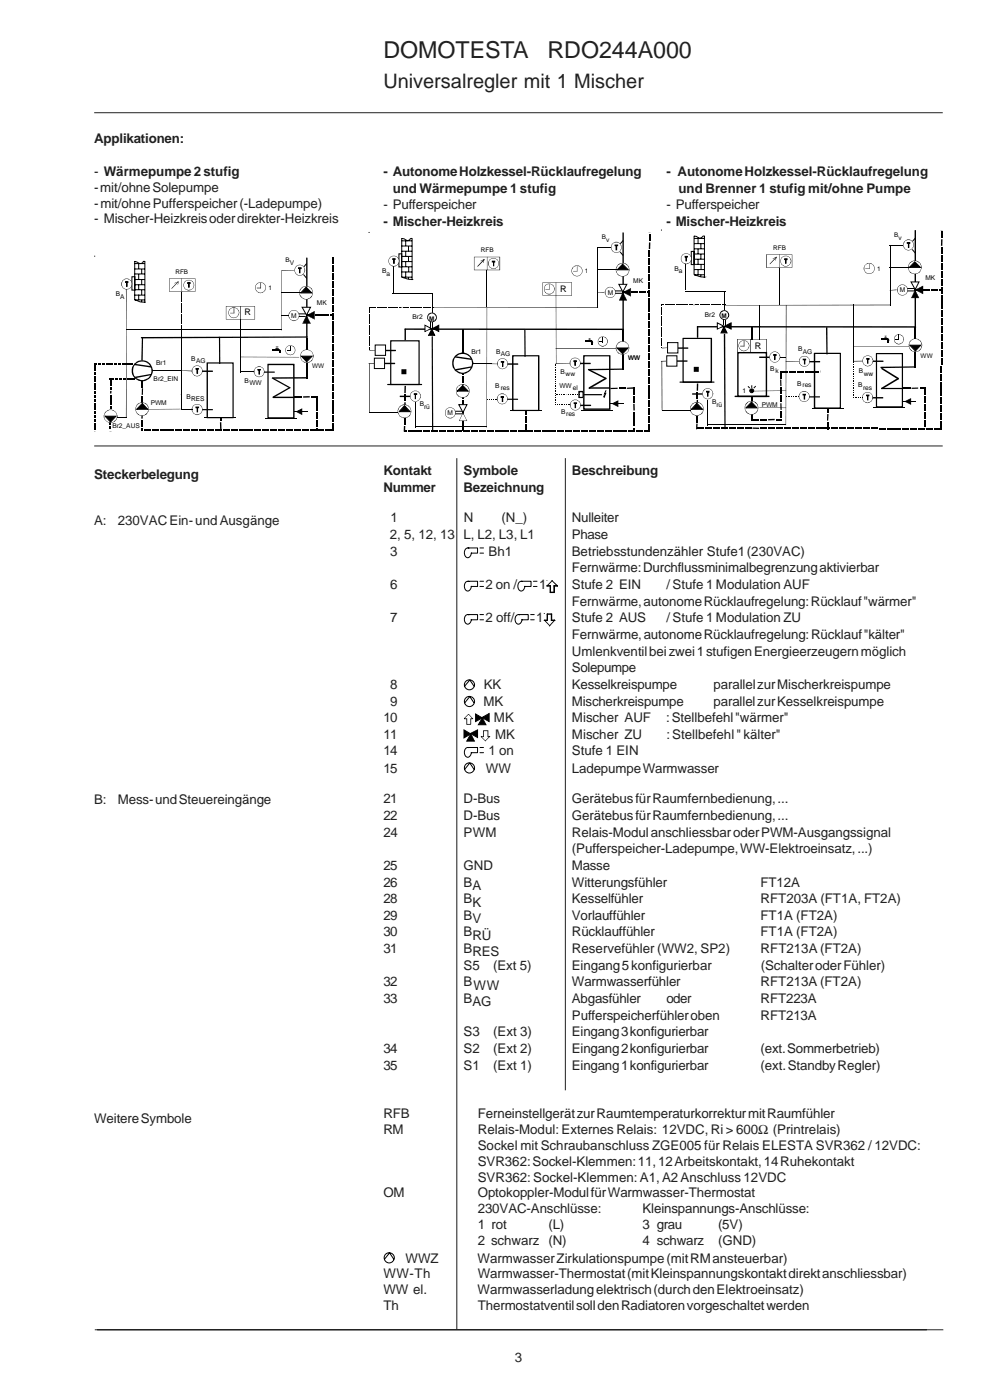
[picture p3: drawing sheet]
<svg xmlns="http://www.w3.org/2000/svg" width="210mm" height="297mm" viewBox="0 0 210 297" stroke-linecap="round" stroke-linejoin="round" font-family="sans-serif">
<defs><g id="words">
<g font-size="4.9" fill="#231f20">
<text x="81.3" y="12.2">DOMOTESTA</text>
<text x="116.1" y="12.2">RDO244A000</text>
</g>
<text font-size="4.2" fill="#231f20" x="81.3" y="18.6">Universalregler mit 1 Mischer</text>
<g font-size="2.8" fill="#231f20">
<text x="20" y="30.3">Applikationen:</text>
<text x="20" y="37.2">- Wärmepumpe 2 stufig</text>
<text x="20" y="40.6">- mit/ohne Solepumpe</text>
<text x="81.3" y="37.3">- Autonome Holzkessel-Rücklaufregelung</text>
<text x="83.3" y="40.8">und Wärmepumpe 1 stufig</text>
<text x="141.4" y="37.3">- Autonome Holzkessel-Rücklaufregelung</text>
<text x="143.9" y="40.8">und Brenner 1 stufig mit/ohne Pumpe</text>
<text x="20" y="44">- mit/ohne Pufferspeicher (-Ladepumpe)</text>
<text x="20" y="47.4">- Mischer-Heizkreis oder direkter-Heizkreis</text>
<text x="81.3" y="44.4">- Pufferspeicher</text>
<text x="81.3" y="47.9">- Mischer-Heizkreis</text>
<text x="141.3" y="44.4">- Pufferspeicher</text>
<text x="141.4" y="47.9">- Mischer-Heizkreis</text>
<text x="20" y="101.6">Steckerbelegung</text>
<text x="81.3" y="100.8">Kontakt</text>
<text x="98.3" y="100.8">Symbole</text>
<text x="121.3" y="100.8">Beschreibung</text>
<text x="81.3" y="104.3">Nummer</text>
<text x="98.3" y="104.3">Bezeichnung</text>
<text x="20" y="111.3">A:</text>
<text x="25" y="111.3">230VAC Ein- und Ausgänge</text>
<text x="82.8" y="110.8">1</text>
<text x="98.4" y="110.8">N</text>
<text x="106.4" y="110.8">(N_)</text>
<text x="121.3" y="110.8">Nulleiter</text>
<text x="82.7" y="114.3">2, 5, 12, 13 L, L2, L3, L1</text>
<text x="82.8" y="117.9">3</text>
<text x="103.6" y="117.9">Bh1</text>
<text x="121.3" y="117.9">Betriebsstundenzähler Stufe1 (230VAC)</text>
<text x="121.3" y="114.3">Phase</text>
<text x="82.8" y="124.9">6</text>
<text x="103" y="124.9">2 on /</text>
<text x="114.3" y="124.9">1</text>
<text x="121.3" y="121.4">Fernwärme: Durchflussminimalbegrenzung aktivierbar</text>
<text x="121.3" y="124.9">Stufe 2 EIN</text>
<text x="141.4" y="124.9">/ Stufe 1 Modulation AUF</text>
<text x="82.8" y="132">7</text>
<text x="103" y="132">2 off/</text>
<text x="113.7" y="132">1</text>
<text x="121.3" y="128.5">Fernwärme, autonome Rücklaufregelung: Rücklauf &quot;wärmer&quot;</text>
<text x="121.3" y="132">Stufe 2 AUS</text>
<text x="141.4" y="132">/ Stufe 1 Modulation ZU</text>
<text x="121.3" y="135.5">Fernwärme, autonome Rücklaufregelung: Rücklauf &quot;kälter&quot;</text>
<text x="121.3" y="139.1">Umlenkventil bei zwei 1 stufigen Energieerzeugern möglich</text>
<text x="121.3" y="142.6">Solepumpe</text>
<text x="82.8" y="149.8">9</text>
<text x="82.8" y="146.2">8</text>
<text x="102.6" y="149.8">MK</text>
<text x="102.6" y="146.2">KK</text>
<text x="121.3" y="146.2">Kesselkreispumpe</text>
<text x="121.3" y="149.8">Mischerkreispumpe</text>
<text x="151.3" y="146.2">parallel zur Mischerkreispumpe</text>
<text x="151.3" y="149.8">parallel zur Kesselkreispumpe</text>
<text x="81.3" y="153.2">10</text>
<text x="104.8" y="153.2">MK</text>
<text x="121.3" y="153.2">Mischer AUF</text>
<text x="141.3" y="153.2">: Stellbefehl &quot;wärmer&quot;</text>
<text x="81.3" y="156.7">11</text>
<text x="81.3" y="160.2">14</text>
<text x="103.6" y="160.2">1 on</text>
<text x="105" y="156.7">MK</text>
<text x="121.3" y="160.2">Stufe 1 EIN</text>
<text x="121.3" y="156.7">Mischer ZU</text>
<text x="141.4" y="156.7">: Stellbefehl &quot; kälter&quot;</text>
<text x="81.3" y="164">15</text>
<text x="103.1" y="164">WW</text>
<text x="121.3" y="164">Ladepumpe Warmwasser</text>
<text x="20" y="170.6">B:</text>
<text x="25" y="170.6">Mess- und Steuereingänge</text>
<text x="81.3" y="170.4">21</text>
<text x="81.3" y="174">22</text>
<text x="98.3" y="170.4">D-Bus</text>
<text x="98.3" y="174">D-Bus</text>
<text x="121.3" y="170.4">Gerätebus für Raumfernbedienung, ...</text>
<text x="121.3" y="174">Gerätebus für Raumfernbedienung, ...</text>
<text x="81.3" y="177.5">24</text>
<text x="98.3" y="177.5">PWM</text>
<text x="121.3" y="177.5">Relais-Modul anschliessbar oder PWM-Ausgangssignal</text>
<text x="81.3" y="184.6">25</text>
<text x="98.3" y="184.6">GND</text>
<text x="121.3" y="181">(Pufferspeicher-Ladepumpe, WW-Elektroeinsatz, ...)</text>
<text x="121.3" y="184.6">Masse</text>
<text x="81.3" y="188.1">26</text>
<text x="81.3" y="191.6">28</text>
<text x="98.3" y="188.1">B</text>
<text x="98.3" y="191.6">B</text>
<text x="100.2" y="188.8">A</text>
<text x="121.3" y="188.1">Witterungsfühler</text>
<text x="121.3" y="191.6">Kesselfühler</text>
<text x="161.3" y="188.1">FT12A</text>
<text x="161.3" y="191.6">RFT203A (FT1A, FT2A)</text>
<text x="81.3" y="195.2">29</text>
<text x="98.3" y="195.2">BV</text>
<text x="100.2" y="192.3">K</text>
<text x="121.3" y="195.2">Vorlauffühler</text>
<text x="161.3" y="195.2">FT1A (FT2A)</text>
<text x="81.3" y="198.7">30</text>
<text x="81.3" y="202.2">31</text>
<text x="98.3" y="198.7">B</text>
<text x="98.3" y="202.2">B</text>
<text x="100.2" y="199.4">RÜ</text>
<text x="100.2" y="202.9">RES</text>
<text x="121.3" y="198.7">Rücklauffühler</text>
<text x="121.3" y="202.2">Reservefühler (WW2, SP2)</text>
<text x="161.3" y="198.7">FT1A (FT2A)</text>
<text x="161.4" y="202.2">RFT213A (FT2A)</text>
<text x="81.3" y="209.3">32</text>
<text x="98.3" y="205.7">S5</text>
<text x="98.3" y="209.3">B</text>
<text x="100.4" y="210">WW</text>
<text x="104.6" y="205.7">(Ext 5)</text>
<text x="121.3" y="205.7">Eingang 5 konfigurierbar</text>
<text x="121.3" y="209.3">Warmwasserfühler</text>
<text x="161.3" y="209.3">RFT213A (FT2A)</text>
<text x="161.4" y="205.7">(Schalter oder Fühler)</text>
<text x="81.3" y="212.8">33</text>
<text x="98.3" y="212.8">B</text>
<text x="100.2" y="213.5">AG</text>
<text x="121.3" y="212.8">Abgasfühler</text>
<text x="141.4" y="212.8">oder</text>
<text x="161.3" y="212.8">RFT223A</text>
<text x="98.3" y="219.8">S3</text>
<text x="104.6" y="219.8">(Ext 3)</text>
<text x="121.3" y="216.3">Pufferspeicherfühler oben</text>
<text x="121.3" y="219.8">Eingang 3 konfigurierbar</text>
<text x="161.3" y="216.3">RFT213A</text>
<text x="81.3" y="223.3">34</text>
<text x="81.3" y="226.9">35</text>
<text x="98.3" y="223.3">S2</text>
<text x="98.3" y="226.9">S1</text>
<text x="104.6" y="223.3">(Ext 2)</text>
<text x="104.6" y="226.9">(Ext 1)</text>
<text x="121.3" y="223.3">Eingang 2 konfigurierbar</text>
<text x="121.3" y="226.9">Eingang 1 konfigurierbar</text>
<text x="161.3" y="226.9">(ext. Standby Regler)</text>
<text x="161.4" y="223.3">(ext. Sommerbetrieb)</text>
<text x="20" y="238.3">Weitere Symbole</text>
<text x="81.3" y="237.1">RFB</text>
<text x="101.4" y="237.1">Ferneinstellgerät zur Raumtemperaturkorrektur mit Raumfühler</text>
<text x="81.3" y="240.5">RM</text>
<text x="101.3" y="240.5">Relais-Modul: Externes Relais: 12VDC, Ri &gt; 600Ω (Printrelais)</text>
<text x="101.3" y="243.9">Sockel mit Schraubanschluss ZGE005 für Relais ELESTA SVR362 / 12VDC:</text>
<text x="101.3" y="247.3">SVR362: Sockel-Klemmen: 11, 12 Arbeitskontakt, 14 Ruhekontakt</text>
<text x="101.3" y="250.7">SVR362: Sockel-Klemmen: A1, A2 Anschluss 12VDC</text>
<text x="81.3" y="254">OM</text>
<text x="101.3" y="254">Optokoppler-Modul für Warmwasser-Thermostat</text>
<text x="101.3" y="257.4">230VAC-Anschlüsse:</text>
<text x="136.3" y="257.4">Kleinspannungs-Anschlüsse:</text>
<text x="101.3" y="260.8">1 rot</text>
<text x="116.3" y="260.8">(L)</text>
<text x="136.3" y="260.8">3 grau</text>
<text x="152.3" y="260.8">(5V)</text>
<text x="86" y="267.9">WWZ</text>
<text x="101.3" y="267.9">Warmwasser Zirkulationspumpe (mit RM ansteuerbar)</text>
<text x="101.3" y="264.2">2 schwarz (N)</text>
<text x="136.3" y="264.2">4 schwarz</text>
<text x="152.3" y="264.2">(GND)</text>
<text x="81.3" y="271.1">WW-Th</text>
<text x="81.3" y="274.5">WW el.</text>
<text x="101.3" y="274.5">Warmwasserladung elektrisch (durch den Elektroeinsatz)</text>
<text x="101.3" y="271.1">Warmwasser-Thermostat (mit Kleinspannungskontakt direkt anschliessbar)</text>
<text x="81.3" y="277.9">Th</text>
<text x="101.3" y="277.9">Thermostatventil soll den Radiatoren vorgeschaltet werden</text>
<text x="109.2" y="289">3</text>
</g>
<g font-size="1.9">
<text x="118.8" y="62">R</text>
<text x="51.9" y="66.9">R</text>
<text x="160.1" y="74">R</text>
</g>
<g font-size="1.4">
<text x="102" y="53.5">RFB</text>
<text x="127.7" y="50.8">B</text>
<text x="128.6" y="51.3">v</text>
<text x="164" y="53">RFB</text>
<text x="189.7" y="50.3">B</text>
<text x="190.6" y="50.8">v</text>
<text x="37.2" y="58.2">RFB</text>
<text x="60.5" y="55.7">B</text>
<text x="61.5" y="56.2">V</text>
<text x="81.1" y="57.9">B</text>
<text x="82" y="58.5">a</text>
<text x="124.1" y="57.9">1</text>
<text x="134.3" y="59.9">MK</text>
<text x="143.1" y="57.4">B</text>
<text x="144" y="58">a</text>
<text x="186.1" y="57.4">1</text>
<text x="196.3" y="59.4">MK</text>
<text x="24.6" y="62.7">B</text>
<text x="25.5" y="63.4">A</text>
<text x="57" y="61.5">1</text>
<text x="67.2" y="64.8">MK</text>
<text x="128.9" y="62.5">M</text>
<text x="190.9" y="62">M</text>
<text x="61.8" y="67.4">M</text>
<text x="87.5" y="67.8">Br2</text>
<text x="91.1" y="68">M</text>
<text x="149.5" y="67.3">Br2</text>
<text x="153" y="67.5">M</text>
<text x="33.1" y="77.4">Br1</text>
<text x="40.6" y="76.5">B</text>
<text x="41.6" y="77">AG</text>
<text x="100" y="75.1">Br1</text>
<text x="105.3" y="75">B</text>
<text x="106.3" y="75.6">AG</text>
<text x="133.2" y="76.3">WW</text>
<text x="169.3" y="74.5">B</text>
<text x="170.3" y="75.1">AG</text>
<text x="195.3" y="75.9">WW</text>
<text x="32.6" y="80.8">Br2_EIN</text>
<text x="51.9" y="81.2">B</text>
<text x="53" y="81.7">WW</text>
<text x="66.2" y="78.1">WW</text>
<text x="105.1" y="82.4">Bres</text>
<text x="118.7" y="82.4">WW</text>
<text x="118.9" y="79.3">B</text>
<text x="120" y="79.8">ww</text>
<text x="121.5" y="82.8">el</text>
<text x="157.5" y="83.4">1</text>
<text x="163.4" y="78.7">B</text>
<text x="164.5" y="79.1">k</text>
<text x="169.1" y="81.9">B res</text>
<text x="182.1" y="82">B</text>
<text x="182.2" y="79.2">B</text>
<text x="183.1" y="82.6">res</text>
<text x="183.2" y="79.7">ww</text>
<text x="32" y="86">PWM</text>
<text x="39.5" y="84.6">B</text>
<text x="40.6" y="85.2">RES</text>
<text x="89" y="86.2">B</text>
<text x="90" y="86.8">rü</text>
<text x="95" y="88">M</text>
<text x="119" y="87.8">B</text>
<text x="120.1" y="88.2">res</text>
<text x="151" y="85.7">B</text>
<text x="152" y="86.3">rü</text>
<text x="161.6" y="86.3">PWM</text>
<text x="23.8" y="90.8">Br2_AUS</text>
</g>
</g></defs>
<path d="M20 23.9h180M20.1 282.1h180" fill="none" stroke="#231f20" stroke-width=".21"/>
<g fill="none" stroke="#000" stroke-width=".21">
<path d="M99.3 116.2h2v1.1h-1.4M99.5 116.3l-.1-.1a1.06 1.06 0 0 0-.9 1 1.06 1.06 0 0 0 .7 1.1 .99 .99 0 0 0 .8-1M101.8 116.2h.8M101.8 117.3h.8M99.3 123.3h2v1.1h-1.4M99.3 130.4h2v1.1h-1.4M99.5 130.4h-.1a1.04 1.04 0 0 0-.9 1 1.04 1.04 0 0 0 .7 1 .99 .99 0 0 0 .8-1M99.5 123.4l-.1-.1a1.06 1.06 0 0 0-.9 1 1.06 1.06 0 0 0 .7 1.1 .99 .99 0 0 0 .8-1M101.8 123.3h.8M101.8 124.4h.8M101.8 130.4h.8M101.8 131.5h.8"/>
<path d="M110 130.4h2.1v1.1h-1.4M110.2 130.4h-.1a1.04 1.04 0 0 0-.9 1 1.04 1.04 0 0 0 .8 1 .99 .99 0 0 0 .7-1M110.6 123.3h2v1.1h-1.3M110.8 123.4l-.1-.1a1.06 1.06 0 0 0-.9 1 1.06 1.06 0 0 0 .8 1.1 .99 .99 0 0 0 .7-1M112.6 130.4h.7M112.6 131.5h.7M113.2 123.3h.7M113.2 124.4h.7M115.4 130.1h.1M115.9 123.1h.1"/>
</g>
<g fill="#000">
<path d="M116 124.1h.8l.1 .3-.9 .1zM115.4 131.5l.8-.1v.3h-.8zM116 130.2h.2v1.5h-.2zM117.6 131.4h.1l.1 .3-1.3 1.2v-.2zM115.4 131.5l.2-.1 1.2 1.4-.3 .1zM116.6 125.6l1-.1 .1 .2-1 .1zM116.8 130.2h.3v1.5h-.3zM116.7 124.1l.2 .1-.1 1.6-.2-.1zM116 130.2l1.1-.1v.2l-1.1 .1zM117.1 123.1l.2 .2-1.3 1.2-.1-.3zM117.1 123.1l1.3 1.1-.1 .3h-.1l-1.2-1.2zM117.5 124.1l.2 .1-.1 1.6-.2-.1z"/>
<path d="M117.5 124.1h.8l.1 .3-.9 .1zM116.8 131.5l.9-.1 .1 .3h-.9z"/>
</g>
<circle cx="99.6" cy="145.3" r="1.07" fill="#fff"/>
<g fill="none" stroke="#000" stroke-width=".21">
<path d="M99.6 144.3l-1 1.2M99.7 144.3l.8 1.2"/>
<circle cx="99.6" cy="145.3" r="1.07"/>
</g>
<circle cx="99.6" cy="148.8" r="1.08" fill="#fff"/>
<g fill="none" stroke="#000" stroke-width=".21">
<path d="M98.4 154.9l1.5 .8-1.5 .8zM99.3 158.6h2v1.1h-1.4M99.5 158.6h-.1a1.06 1.06 0 0 0-.9 1 1.06 1.06 0 0 0 .7 1.1 .99 .99 0 0 0 .8-1.1M99.6 147.8l-1 1.3M99.7 147.8l.8 1.3M99.8 155.6l1.5-.7v1.6zM99.9 155.7l.7 1.5h-1.6zM100.9 151.5l1.4 .8-1.4 .8zM101.8 158.6h.8M101.8 159.7h.8M102.2 152.2l1.6-.8v1.7zM102.3 152.3l.8 1.5h-1.6z"/>
<circle cx="99.6" cy="148.8" r="1.08"/>
</g>
<path d="M98.4 152.4l1-.9-.9 1 .6-.1v1.3l-.1-.1h.9l-.1 .1v-1.3h.5l-.1 .1-.8-1 1 .9-.1 .2h-.4v-.1v1.2l-1 .1v-1.3l.1 .1h-.6zM102.5 154.9h1.1v1.4l-.1-.1h.5l-1 1-.1-.1 .9-.9 .1 .2h-.5v-1.4l.1 .1h-.9l.1-.1v1.3l-.6 .1v-.2l.9 .9v.2l-1-1 .6-.1-.1 .1z" fill="#000"/>
<path d="M99.8 155.6l1.5-.7v1.6zM98.4 154.9l1.5 .8-1.5 .8zM99.9 155.7l.7 1.5h-1.6zM102.2 152.2l1.6-.8v1.7zM100.9 151.5l1.4 .8-1.4 .8zM102.3 152.3l.8 1.5h-1.6z" fill="#000"/>
<circle cx="99.6" cy="162.9" r="1.08" fill="#fff"/>
<g fill="none" stroke="#000" stroke-width=".21">
<path d="M99.6 161.9l-1 1.3M99.7 161.9l.8 1.3"/>
<circle cx="99.6" cy="162.9" r="1.08"/>
</g>
<circle cx="82.6" cy="266.8" r="1.08" fill="#fff"/>
<g fill="none" stroke="#000" stroke-width=".21">
<path d="M82.6 265.8l-1 1.3M82.7 265.8l.8 1.3"/>
<circle cx="82.6" cy="266.8" r="1.08"/>
</g>
<path d="M20 94.6h180" fill="none" stroke="#231f20" stroke-width=".21"/>
<g fill="#000">
<path d="M199.6 57.5h.3v1.4h-.3zM199.6 55.8h.3v1.4h-.3zM199.6 54.1h.3v1.4h-.3zM199.6 52.4h.3v1.4h-.3zM199.6 49.1h.3v1.4h-.3zM199.6 50.8h.3v1.4h-.3zM199.6 48.8h.3zM194 48.8h.3v20.7l-.3-.1zM194.1 61.4h1.5v.3h-1.5zM147.8 69.2h46.5l.1 .3h-46.5zM195.9 61.4h1.4v.3h-1.4zM197.6 61.4h1.4v.3h-1.4z"/>
<path d="M199.2 61.4h.5v.3h-.5zM199.6 77.6h.3v1.4h-.3zM199.6 75.9h.3v1.4h-.3zM199.6 74.2h.3v1.4h-.3zM199.6 72.6h.3v1.4h-.3zM199.6 70.9h.3v1.4h-.3zM199.6 69.2h.3v1.4h-.3zM199.6 67.6h.3v1.4h-.3zM199.6 65.9h.3v1.4h-.3zM199.6 64.2h.3v1.4h-.3zM199.6 62.5h.3v1.4h-.3zM199.6 60.8h.3v1.4h-.3z"/>
<path d="M199.6 59.2h.3v1.4h-.3zM199.6 89.4h.3v1.5h-.3zM199.6 87.7h.3v1.4h-.3zM199.6 86h.3v1.4h-.3zM199.6 84.3h.3v1.4h-.3zM199.6 82.7h.3v1.4h-.3zM199.6 81h.3v1.4h-.3zM199.6 79.3h.3v1.4h-.3z"/>
</g>
<circle cx="194.1" cy="56.7" r="1.39" fill="#fff"/>
<g fill="#000">
<path d="M145.4 59.3l.1 .5zM145.4 58.8l.1 .4zM145.4 58.2l.1 .4zM145.4 57.6l.1 .5zM145.4 57.1l.1 .4zM145.4 56.5l.1 .5zM145.4 55.9l.1 .5zM162.5 54h.1v2.8h5.4v-2.7l-5.4-.1h5.5v2.8h-5.6zM163.9 54.8l.8-.3v.1zM164.6 54.6l-.1 .7zM164.7 54.5l.1 .1-1.5 1.4zM165.2 59.1l.1 .5z"/>
<path d="M165.2 58.5l.1 .5zM165.2 58l.1 .5zM165.2 57.4l.1 .5zM165.2 56.9l.1 .5zM165.3 54l.1 2.8zM193.1 55.6l.7-.3h.6l.6 .3 .4 .7a1.46 1.46 0 0 1-.8 1.7l-.5 .2 .8-.4 .4-.4 .1-.5-.2-1-.5-.4-.9-.1-.8 .4-.3 .7 .1 .7a1.7 1.7 0 0 0 1.3 1l-1-.3-.5-.9v-.5zM145.3 61.7l.1 .1zM145.4 61l.1 .5zM145.4 60.4l.1 .5zM145.4 59.9l.1 .4zM145.5 61.7l.5 .1zM146 61.7l.5 .1z"/>
<path d="M146.6 61.7l.5 .1zM147.2 61.7l.5 .1zM147.7 61.7l.5 .1zM148.3 61.7l.5 .1zM148.8 61.7l.5 .1zM149.4 61.8h.5zM150 61.8h.5zM150.5 61.8h.5zM151.1 61.8h.5zM151.6 61.8h.5zM152.2 61.8h.5zM152.8 61.8h.4z"/>
<path d="M153.3 61.8h.5zM165.2 64.1l.1 .5zM165.2 63.6l.1 .4zM165.2 63l.1 .5zM165.2 62.5l.1 .4zM165.2 61.9l.1 .5zM165.2 61.3l.1 .5zM165.2 60.8l.1 .5zM165.2 60.2l.1 .5zM165.2 59.7l.1 .5zM147.7 90.7v.3zM147.9 90.7h1.4v.3h-1.4z"/>
<path d="M146.9 83.4h2.2l.1 .3h-2.3zM149.6 90.7h1.4v.3h-1.4zM151.3 90.7h1.4v.3h-1.4zM153 90.7h1.3v.3h-1.3zM154.6 90.7h1.4v.3h-1.4zM156.3 90.7h1.4v.3h-1.4zM158 90.7h1.4v.3h-1.4zM159.6 90.7h1.4v.3h-1.4zM161.3 90.7h1.4v.3h-1.4zM163 90.7h1.4v.3h-1.4zM164.7 90.7h1.4v.3h-1.4zM166.4 90.7h1.4v.3h-1.4z"/>
<path d="M168 90.7h1.4v.3h-1.4zM169.7 90.7h1.4v.3h-1.4zM171.4 90.7h1.4v.3h-1.4zM173.1 90.7h1.4v.3h-1.4zM174.7 90.7h1.4v.3h-1.4zM176.4 90.7h1.4v.3h-1.4zM178.1 90.7h1.4v.3h-1.4zM179.7 90.7h1.4v.3h-1.4zM181.4 90.7h1.4v.3h-1.4zM183.1 90.7h1.4v.3h-1.4zM184.8 90.7h1.4v.3h-1.4zM186.4 90.8h1.4v.3h-1.4z"/>
<path d="M188.1 90.8h1.4v.3h-1.4zM189.8 90.8h1.4v.3h-1.4zM191.5 90.8h1.4v.3h-1.4zM193.2 90.8h1.3v.3h-1.3zM194.8 90.8h1.4v.3h-1.4zM196.5 90.8h1.4v.3h-1.4zM198.2 90.8h1.5v.3h-1.5z"/>
</g>
<path d="M192.9 56.7l1.2-1.2 1.1 1.2z" fill-rule="evenodd" fill="#000" stroke="#000" stroke-width=".21"/>
<g fill="none" stroke="#000" stroke-width=".21">
<path d="M146.6 53.3h.6v2.8h-.6zM147.2 50.1l.5 .1a.85 .85 0 0 0 1.5-.1h.2M147.2 58.3l1.6 .5h.6h-.1M147.2 50v8.3M147.2 51.7h2.2M147.2 52.8h2.2M147.2 53.9h2.2M147.2 55h2.2M147.2 50.6h2.2M147.2 56.1h2.2M147.2 57.2h2.2M147.2 58.3h2.2"/>
<path d="M148.1 50.6v1.1M148.1 52.8v1.1M148.1 55v1.1M148.1 57.1v1.2M148.7 51.7v1.1M148.7 53.9v1.1M148.7 58.3v.3M148.7 56.1v1M149.4 50v8.8M188.7 52.1h2.9M188.8 52v12.8M193.5 52.9l.7 .8"/>
<path d="M194.2 50.5l-.7 .7M153.8 64.7h35"/>
</g>
<circle cx="145.5" cy="54.9" r="1.1" fill="#fff"/>
<path d="M144.7 54l.6-.2h.7a1.13 1.13 0 0 1 .7 1.3 1.13 1.13 0 0 1-1 .9h-.5a1.12 1.12 0 0 1-.8-.8l.1-.3 .2 .6 .7 .5 .8-.3 .4-.5v-.7l-.4-.5-.4-.2-.9 .2-.5 .9z" fill="#000"/>
<path d="M145.3 54.4h.5v.1h-.2v.9l-.1-.9h-.2z" fill-rule="evenodd" fill="#000" stroke="#000" stroke-width=".21"/>
<circle cx="166.7" cy="55.4" r="1.1" fill="#fff"/>
<path d="M165.8 54.5l.6-.2h.6a.95 .95 0 0 1 .8 .9v.6a1.12 1.12 0 0 1-1.1 .8 1.12 1.12 0 0 1-1.1-.9v-.3l.2 .6 .6 .4 .4 .1 .5-.2 .5-.8-.2-.7-.6-.4-1 .1-.4 .9z" fill="#000"/>
<path d="M166.5 54.9h.5v.2h-.3v.8v-.8h-.2z" fill-rule="evenodd" fill="#000" stroke="#000" stroke-width=".21"/>
<circle cx="192.7" cy="51.9" r="1.1" fill="#fff"/>
<path d="M191.8 51.2l.6-.4h.5l.6 .3 .3 .4v.6l-.1 .5-.4 .4-.7 .1a1.34 1.34 0 0 1-1-.8l.1-.3v.3l.4 .6 .8 .1a.88 .88 0 0 0 .8-.7v-.8l-.4-.4-.4-.2-.7 .2-.6 .9z" fill="#000"/>
<path d="M192.4 51.5h.6v.1h-.2v.9l-.1-.9h-.3z" fill-rule="evenodd" fill="#000" stroke="#000" stroke-width=".21"/>
<circle cx="150.1" cy="83.5" r="1.11" fill="#fff"/>
<path d="M194.1 61.5h.1l.8 1.7-.9-1.7h.1l-.9 1.7h1.6h-1.6zM149.2 82.8l.5-.4h.7l.4 .2 .4 .6a1.16 1.16 0 0 1-.5 1.3l-.1 .1a1.1 1.1 0 0 1-1.6-.8l.1-.2 .2 .6 .5 .4h.4l.8-.4 .2-.6-.2-.7-.5-.4-.9 .1-.4 .4-.2 .6z" fill="#000"/>
<path d="M149.9 83h.5v.2h-.2v.9l-.1-.9h-.2z" fill-rule="evenodd" fill="#000" stroke="#000" stroke-width=".21"/>
<path d="M192.4 61.7h1.5M192.4 61.2h1.5" fill="none" stroke="#000" stroke-width=".21"/>
<path d="M194.1 61.5l.8 1.7h-1.6z" fill-rule="evenodd" fill="#000"/>
<path d="M193.3 59.8h1.6l-.8 1.6z" fill-rule="evenodd" fill="#fff" stroke="#000" stroke-width=".21"/>
<path d="M194.2 61.5l1.6-.8v1.6z" fill="#000"/>
<path d="M194.1 61.4l1.7-.8-1.6 .9v-.1l1.5 .9 .1-1.6v1.7l-1.7-.9z" fill="#000"/>
<path d="M188.8 56.8h4" fill="none" stroke="#000" stroke-width=".21"/>
<circle cx="191.4" cy="61.5" r="1.1" fill="#fff"/>
<path d="M186.8 77.8l7.4-.1 .1 .2-7.4 .2zM190.5 60.8l.7-.4h.6l.6 .5 .2 .7a1.14 1.14 0 0 1-.9 1 1.14 1.14 0 0 1-1.2-.4l-.2-.7h.1l.1 .6 .3 .3 1 .2 .5-.5 .2-.7a.81 .81 0 0 0-.6-.8l-.8-.1-.6 .5-.1 .5h-.1z" fill="#000"/>
<circle cx="184.4" cy="56.9" r="1.11" fill="#fff"/>
<g fill="#000">
<path d="M183.4 56.3l.7-.5 .8 .1 .5 .4 .1 .3-.1 .8a1.15 1.15 0 0 1-1.5 .6l-.4-.3-.3-.7h.1l.3 .7a1.1 1.1 0 0 0 1.2 .3l.5-.4 .2-.8a1.19 1.19 0 0 0-.9-.9l-.8 .1-.3 .3-.2 .7h-.1zM183.6 57l.8 .1zM184.4 56v1.1zM185.8 74.9h.1v.2l.2-.1v11.4l-.2-.2h5.5l-.1 .2v-11.4l.1 .1h-5.5v-.2h5.7l-.1 11.6-5.7-.1zM187 71.8h1.3v.3h-1.3zM186.9 78.1h.3l3.4 2.1 .1 .2-.2 .1-3.5-2.2zM187.5 71.8l.2-.1-.1 .1zM187.6 71.2l.5 .1zM187.5 71.8l.6-.2 .2 .2-.7 .2zM187.7 71.7l.4 .1zM187.8 71.2l.1 .6zM188 71.7l.2 .1z"/>
<path d="M188.3 72.1h.3v.5h-.3zM188.1 71.8h.5v.5h-.3zM186.9 82.3h4.6v.2h-4.5zM186.9 82.3l3.6-2.1h.2l-.1 .3-3.4 2h-.3zM191.6 82.3h1.5v.2h-1.5zM193.4 82.3l1.4-.1v.3h-1.4zM195.1 82.2h1.2v.3h-1.2zM196.1 82.3h.2v1.5h-.2zM196.1 84.1h.2v1.4h-.2zM196.1 85.7h.2v1.4h-.2zM196.1 87.4h.2v1.4h-.2zM196.1 89.1h.2v1.4h-.2z"/>
<path d="M196.1 90.9h.2z"/>
</g>
<path d="M194.2 69.4v8.5" fill="none" stroke="#000" stroke-width=".3"/>
<path d="M185.3 86.5h6.7" fill="none" stroke="#000" stroke-width=".21"/>
<circle cx="194.2" cy="73.2" r="1.37" fill="#fff"/>
<path d="M185 76.5h2.4v.2l-2.4 .1zM193 72.3l.6-.4 .6-.1-.4 .2a1.21 1.21 0 0 0-.9 1l.1 .9 .5 .5 .5 .2 .9-.2 .4-.4 .2-.4a1.24 1.24 0 0 0-.7-1.5l-.6-.3 .5 .1 .6 .4 .3 .6v.7l-.6 .9-.7 .2-.8-.2-.5-.4-.2-1.1z" fill="#000"/>
<path d="M193 73.2h2.3l-1.1 1.3z" fill-rule="evenodd" fill="#000" stroke="#000" stroke-width=".21"/>
<circle cx="190.7" cy="72" r="1.01" fill="#fff"/>
<path d="M189.8 71.3l.4-.3 .7-.1a.88 .88 0 0 1 .8 .9 1.04 1.04 0 0 1-.8 1.2 1.04 1.04 0 0 1-1.2-.8v-.2v.2a1.03 1.03 0 0 0 1.5 .6l.3-.4a.88 .88 0 0 0-.3-1.2l-.3-.2-.7 .1-.4 .4-.1 .5zM189.9 72h.8v.1h-.8zM190.6 71l.1 1.1z" fill="#000"/>
<circle cx="184.1" cy="76.5" r="1.1" fill="#fff"/>
<g fill="#000">
<path d="M144.8 71.7l.1 .2 .1-.1v9.3l-.1-.2h6l-.2 .2v-9.3l.2 .1h-6v-.2h6.1v9.5l-6.2-.1zM147.3 77.9h.8v.9h-.8zM147.9 69.2l.2 .1v2.4l-.3-.1zM153.6 70.8l.2 .1 .1 20.2-.2-.1zM171.6 76.6h2.3l.1 .2-2.4 .1zM172.6 74.9l.2-.1v.3l.1-.1v11.6l-.1-.2h5.5l-.2 .2v-11.6l.2 .1h-5.5v-.3l5.6 .1v11.8h-5.8zM183.2 75.7l.6-.3h.6a.95 .95 0 0 1 .8 1v.6a1.12 1.12 0 0 1-1.1 .7 1.12 1.12 0 0 1-1.1-.8v-.4l.2 .7 .6 .4h.3l.6-.2 .5-.7-.2-.8-.6-.4-1 .2-.4 .8zM181.1 76.6l1.9-.1v.2h-1.9zM144.1 81l7.4-.1 .1 .2-7.4 .1zM147.7 88.2h.3v1.4h-.3zM147.7 89.9h.3l-.1 1.2h-.2zM147.7 86.5h.3v1.4h-.3z"/>
<path d="M147.8 83.2h.3v1.4h-.3zM147.8 84.8h.3l-.1 1.4h-.3zM147.8 81.4h.3v1.5h-.3z"/>
</g>
<path d="M183.9 76.1h.5v.1h-.3v.8l-.1-.8z" fill-rule="evenodd" fill="#000" stroke="#000" stroke-width=".21"/>
<path d="M147.3 77.9h.8v.9h-.8zM166.8 64.7v25.5" fill="none" stroke="#000" stroke-width=".21"/>
<circle cx="170.6" cy="76.6" r="1.1" fill="#fff"/>
<path d="M169.8 75.8l.5-.3h.6l.5 .3 .4 .7-.1 .5-.3 .5-.7 .3-.9-.3-.3-.8 .3 .6 .7 .4 .7-.1 .3-.3 .2-.6-.2-.7-.6-.4h-.6l-.3 .2-.5 .9zM188.7 61.5l1.5-.1v.1zM175.4 89.5h.3v1.6h-.3zM175.5 86.5h.3v1h-.3zM175.5 87.8h.3l-.1 1.4h-.3z" fill="#000"/>
<path d="M170.4 76.2h.5l-.2 .1v.9l-.1-.9h-.2z" fill-rule="evenodd" fill="#000" stroke="#000" stroke-width=".21"/>
<path d="M153.7 61.7v4.2M181.1 64.6v12.1M172.3 86.6h6.6" fill="none" stroke="#000" stroke-width=".21"/>
<path d="M175.4 69.4v5.8" fill="none" stroke="#000" stroke-width=".34"/>
<circle cx="153.6" cy="66.8" r=".93" fill="#fff"/>
<path d="M153 66l.4-.2 .7 .1 .6 .8-.1 .5-.4 .5-.7 .2-.5-.2-.4-.6v-.3h.2v.4l.4 .4 .6 .1 .4-.1 .1-.3a.97 .97 0 0 0 0-1.1l-.3-.2h-.5l-.5 .3-.2 .5h-.2zM153.3 67.8h.2v1.2h-.2zM153.8 67.8h.1v1.2h-.1z" fill="#000"/>
<path d="M152.1 68.5l1.4 .7-1.4 .6z" fill="#fff"/>
<path d="M152.1 68.3l1.6 .9-1.6 .8v-1.7l.2 .2v1.3h-.2l1.4-.7v.2l-1.4-.7 .2-.1zM153.6 69.1l.8 1.6h-1.6l.1-.2h1.4l-.1 .2-.7-1.4h.2l-.7 1.4-.1-.2-.1 .2zM153.5 69.2l1.7-.9-.2 .2 .2 .1-1.4 .7v-.2l1.4 .7h-.2v-1.3l.2-.2v1.7z" fill="#000"/>
<path d="M153.6 69.3l.7 1.3h-1.4zM153.8 69.2l1.3-.7v1.3z" fill="#000"/>
<circle cx="147.8" cy="86.8" r="1.41" fill="#fff"/>
<path d="M140.4 73.8l1.2-.1-1.2 .2zM143.6 73.7h2.4v.3h-2.4zM146.9 85.6l.7-.3h.5l.6 .3 .4 .4 .2 .6-.3 1.1-1.2 .5v-.1l.9-.3 .3-.3 .2-.9-.2-.6-.5-.4-.9-.2-.8 .5-.3 .6v.5l.5 .8 .8 .3v.1l-.9-.3-.5-.9 .1-.8z" fill="#000"/>
<path d="M147.8 85.6l1.2 1.2h-2.4z" fill-rule="evenodd" fill="#000" stroke="#000" stroke-width=".21"/>
<path d="M141.6 72.7h2.2v2.2h-2.2z" fill="#fff"/>
<path d="M140.4 76.6v10.4M141.6 72.7h2.2v2.2h-2.2zM140.4 87h6" fill="none" stroke="#000" stroke-width=".21"/>
<path d="M171.6 84.1h2.3v.2h-2.3z" fill="#000"/>
<circle cx="170.6" cy="84.1" r="1.1" fill="#fff"/>
<path d="M156.4 71.9l.1 .1v2.7h6l.1-2.7-6.1-.1h6.1v2.9h-6.2zM156.4 74.7h.1v.3l.2-.2v9.3l-.2-.2h6.1l-.2 .2v-9.3l.2 .2h-6.1v-.3h6.2v9.5h-6.3zM159.2 71.9h.1v2.9h-.1zM161 75.7l2.4-.1v.3h-2.3zM155.9 83.9h7.3v.3h-7.3zM169.8 83.3l.5-.3h.6l.5 .3 .3 .5v.6l-.3 .6-1 .3a1.29 1.29 0 0 1-.9-.9v-.3l.1 .4 .4 .5 .4 .2 .8-.2 .4-.6-.1-.8-.6-.5-1 .2-.4 .8z" fill="#000"/>
<g fill="#000" stroke="#000" stroke-width=".21">
<path d="M170.3 83.6h.6l-.2 .2v.9l-.1-.9h-.3z" fill-rule="evenodd"/>
<circle cx="159.5" cy="82.9" r=".42"/>
</g>
<path d="M166.7 76.7h2.8M158.7 82l.3 .3M159.5 81.7v.6M160.3 81.9l-.4 .4" fill="none" stroke="#000" stroke-width=".21"/>
<circle cx="164.3" cy="75.7" r="1.11" fill="#fff"/>
<path d="M163.4 75l.7-.4 .8 .1 .6 .9-.1 .6-.2 .4-.5 .3h-.7l-.5-.3-.3-.6 .1-.2 .1 .5 .5 .4 .6 .1 .5-.1 .4-.8-.3-1-.5-.2-.7 .1-.5 .4-.2 .6z" fill="#000"/>
<path d="M164.1 75.2h.5v.2h-.2v.9l-.1-.9h-.2z" fill-rule="evenodd" fill="#000" stroke="#000" stroke-width=".21"/>
<circle cx="157.8" cy="73.3" r="1.1" fill="#fff"/>
<g fill="#000">
<path d="M157 72.5l.5-.3h.6a1.05 1.05 0 0 1 .8 .9v.6l-.3 .5-.5 .3h-.6a1.12 1.12 0 0 1-.8-.9l.1-.3 .2 .7 .6 .4 .8-.2 .4-.5v-.7l-.3-.5-.4-.2-.8 .1-.5 .4-.1 .5zM157 73.4h.9v.1h-.9zM157.8 72.3h.1v1.2h-.1zM165.5 75.7h1.3v.1h-1.3zM159.3 87.6h.3v1.6h-.3zM159.3 84.2h.3v1.4h-.3zM159.3 85.9h.3v1.4h-.3zM166.7 84.2h.2zM167.1 84.2h.2zM167.5 84.2h.1zM167.9 84.2h.1zM168.2 84.2h.2z"/>
<path d="M168.6 84.2h.2zM169 84.2h.2zM169.3 84.2h.2z"/>
</g>
<path d="M159.7 82.9h7.1" fill="none" stroke="#000" stroke-width=".21"/>
<path d="M159.4 69.4v2.6" fill="none" stroke="#000" stroke-width=".25"/>
<circle cx="159.4" cy="86.5" r="1.39" fill="#fff"/>
<g fill="#000">
<path d="M165.6 78.7h1.5v.3h-1.5zM167.4 78.7h1.4v.3h-1.4zM169 78.7h1.4v.3h-1.4zM170.7 78.7h1.4v.3h-1.4zM172.4 78.7h1.4v.3h-1.4zM174 78.7v.3zM158.2 85.7l.4-.4 .5-.2 1.2 .2 .4 .5 .2 .9-.2 .5-.4 .5-.9 .3 .6-.2a1.51 1.51 0 0 0 .7-1.7l-.1-.3-.9-.6-1 .1-.5 .6-.1 .3 .1 1 .6 .6 .6 .1-.1 .1-.7-.2-.5-.6-.1-1zM159.5 88.9h1.5v.3h-1.5zM161.3 88.9h1.4v.3h-1.4zM162.9 88.9h1.4v.3h-1.4zM164.6 88.9h1.1v.3h-1.1zM165.5 78.7h.2v1.5h-.2z"/>
<path d="M165.5 80.5h.2l.1 1.4h-.3zM165.5 82.2h.3v1.4h-.3zM165.5 83.9h.3v1.4h-.3zM165.5 85.6h.3v1.3h-.2zM165.6 87.2h.2v1.4h-.2zM165.6 88.9h.2v.3h-.2zM185 84.3l2.3-.1 .1 .3h-2.4z"/>
</g>
<path d="M158.2 86.5l1.2-1.2 1.2 1.2z" fill-rule="evenodd" fill="#000" stroke="#000" stroke-width=".21"/>
<path d="M161.2 64.6v7.4M181.1 73.6h11.8M150.1 90h16.7M150.1 84.9v5.3M161.1 86.5h5.7" fill="none" stroke="#000" stroke-width=".21"/>
<circle cx="184" cy="84.3" r="1.11" fill="#fff"/>
<g fill="#000">
<path d="M140.3 64.6h.2v.4h-.2zM140.3 65.2h.2v.2h-.2zM140.3 65.7h.2v.2h-.2zM140.3 66.1h.2v.3h-.2zM140.3 66.6h.2v.2h-.2zM140.3 67.1h.2v.2h-.2zM140.3 67.5h.2v.3h-.2zM140.3 68h.2v.2h-.2zM140.3 68.4h.2v.3h-.2zM140.3 68.9h.2v.3h-.2zM140.3 69.4h.2v.2h-.2zM140.3 69.8h.2v.3h-.2z"/>
<path d="M140.3 70.3h.2v.3h-.2zM140.3 70.8h.2v.2h-.2zM140.3 71.2h.2v.3h-.2zM140.3 71.7h.2v.3h-.2zM140.3 72.2h.2v.2h-.2zM140.3 72.6h.2v.3h-.2zM140.3 73.1h.2v.3h-.2zM140.3 73.6h.2v.2h-.2zM140.3 64.6v.2zM140.6 64.6h.2v.2h-.2zM141.1 64.6h.2v.2h-.2zM140.2 76.6l1.2-.1v.2h-1.2z"/>
<path d="M141.5 64.6h.3v.2h-.3zM142 64.6h.2v.2h-.2zM142.5 64.6h.2v.2h-.2zM142.9 64.6h.3v.2h-.3zM143.4 64.6h.2v.2h-.2zM143.5 76.5h2.3v.2h-2.3zM143.8 64.6h.3v.2h-.3zM144.3 64.6h.3v.2h-.3zM144.8 64.6h.2v.2h-.2zM145.2 64.6h.3v.2h-.3zM145.7 64.6h.3v.2h-.3zM146.2 64.6h.2v.2h-.2z"/>
<path d="M146.6 64.6h.3v.2h-.3zM147.1 64.6h.3v.1l-.3 .1zM147.6 64.6h.2v.1h-.2zM148 64.6h.3v.1h-.3zM148.5 64.6h.3v.1h-.3zM149 64.6h.2v.1h-.2zM149.4 64.6h.3v.1h-.3zM149.9 64.6h.3v.1h-.3zM150.4 64.6h.2v.1h-.2zM150.8 64.6h.3v.1h-.3zM151.3 64.6h.3v.1h-.3zM151.8 64.6h.2v.1h-.2z"/>
<path d="M152.2 64.6h.3v.1h-.3zM152.7 64.6h.3v.1h-.3zM153.2 64.6h.2v.1h-.2zM153.6 64.6h.3v.1h-.3zM181.1 76.8v.2zM181.1 77.2v.2zM181.1 77.6v.2zM181.1 77.9v.2zM181.1 78.3v.2zM181.1 78.7v.2zM181.1 79.1v.1zM181.1 79.5v.1z"/>
<path d="M181.1 79.8v.2zM181.1 80.2v.2zM181.1 80.6v.1zM181.1 80.9v.2zM181.1 81.3v.2zM181.1 81.7v.2zM181.1 82v.3zM181.1 82.4v.2zM181.1 82.8v.2zM181.1 83.2v.2zM181.1 83.6v.1zM181.1 83.9v.2z"/>
<path d="M181.3 84.3l.2 .1zM181.7 84.3l.1 .1zM182 84.3l.2 .1zM182.4 84.3l.2 .1zM182.8 84.3l.2 .1zM183.1 83.6l.7-.4 .7 .1a1.11 1.11 0 0 1 .5 1.5 1.12 1.12 0 0 1-1.4 .5l-.4-.1-.3-.9 .3 .7 .9 .4 .8-.4 .1-1-.3-.5-.9-.2-.7 .5-.2 .5z"/>
</g>
<g fill="#000" stroke="#000" stroke-width=".21">
<path d="M183.8 83.8h.5v.1h-.2v.9l-.1-.9h-.2z" fill-rule="evenodd"/>
<path d="M192.1 85.2l1.1-.6v1.1z" fill-rule="evenodd"/>
</g>
<path d="M191.5 85.2h2.8" fill="none" stroke="#000" stroke-width=".21"/>
<path d="M141.4 75.5h2.2v2.2h-2.2z" fill="#fff"/>
<path d="M140.2 48.8h.1M141.4 75.5h2.2v2.2h-2.2z" fill="none" stroke="#000" stroke-width=".21"/>
<g fill="#000">
<path d="M137.6 58.1h.3v1.4h-.3zM137.6 56.5h.3v1.4h-.3zM137.6 54.8h.3v1.4h-.3zM137.6 53.1h.3v1.4h-.3zM137.7 49.7h.3v1.4h-.3zM137.7 51.4h.3l-.1 1.4h-.3zM137.6 49.3h.3zM132 49.4h.3v20.6l-.3-.1zM132.1 61.9h1.5v.3h-1.5zM85.8 69.7h46.5l.1 .3h-46.5zM133.9 61.9h1.4v.3h-1.4zM135.6 61.9h1.4v.3h-1.4z"/>
<path d="M137.2 61.9h.5v.3h-.5zM137.6 78.3h.3v1.4h-.3zM137.6 76.6h.3v1.4h-.3zM137.6 74.9h.3v1.4h-.3zM137.6 73.2h.3v1.4h-.3zM137.6 71.5h.3v1.4h-.3zM137.6 69.9h.3v1.4h-.3zM137.6 68.2h.3v1.4h-.3zM137.6 66.5h.3v1.4h-.3zM137.6 64.9h.3v1.3h-.3zM137.6 63.2h.3v1.4h-.3zM137.6 61.5h.3v1.4h-.3z"/>
<path d="M137.6 59.8h.3v1.4h-.3zM137.6 90h.3v1.6h-.3zM137.6 88.3h.3v1.4h-.3zM137.6 86.7h.3v1.3h-.3zM137.6 85h.3v1.4h-.3zM137.6 83.3h.3v1.4h-.3zM137.6 81.6h.3v1.4h-.3zM137.6 80h.3v1.4h-.3z"/>
</g>
<circle cx="132.1" cy="57.2" r="1.39" fill="#fff"/>
<g fill="#000">
<path d="M83.4 59.3v.4zM83.4 58.7v.4zM83.4 58.1v.5zM83.4 57.6v.4zM83.4 57v.5zM83.4 56.4v.5zM100.5 54.5l.1 2.8 5.4-.1v-2.6l-5.4-.1h5.5v2.8h-5.6zM101.9 55.3l.8-.3v.1zM102.6 55.1l.1 .1-.3 .6zM102.7 55l.1 .1-1.5 1.5zM103.3 59.1v.4zM103.3 58.5v.5z"/>
<path d="M103.3 58v.4zM103.3 57.4v.5zM103.3 54.5l.1 2.8zM131.1 56.1l.6-.3h.7l.6 .3 .5 .8a1.4 1.4 0 0 1-1 1.7l-.4 .1 .6-.2 .6-.6 .1-1-.2-.5-.4-.4-1-.1a1.36 1.36 0 0 0-1.1 1.1v.5a1.64 1.64 0 0 0 1.4 1.2l-1-.3-.5-.9 .1-.8zM83.3 62.2l.1 .1zM83.4 61.5v.5zM83.4 60.9v.5zM83.4 60.4v.4zM83.4 59.8v.5zM83.5 62.2l.4 .1zM84.1 62.2l.4 .1zM84.6 62.2l.5 .1z"/>
<path d="M85.2 62.2l.4 .1zM85.7 62.2l.5 .1zM86.3 62.2l.4 .1zM86.9 62.2l.4 .1zM87.4 62.3l.5 .1zM88 62.3l.4 .1zM88.5 62.3l.5 .1zM89.1 62.3l.4 .1zM89.7 62.3l.4 .1zM90.2 62.3l.5 .1zM90.8 62.3l.4 .1zM91.3 62.3l.5 .1z"/>
<path d="M103.3 64.6v.5zM103.3 64.1v.5zM103.3 63.5v.5zM103.3 63v.5zM103.3 62.4v.5zM103.3 61.8v.5zM103.3 61.3v.5zM103.3 60.7v.5zM103.3 60.2v.5zM103.3 59.6v.5zM85.7 91.2h.5v.3h-.5zM86.5 91.2h1.4v.3h-1.4z"/>
<path d="M84.8 83.9h2.3l.1 .3h-2.4zM88.2 91.2h1.4v.3h-1.4zM89.9 91.2h1.4v.3h-1.4zM91.6 91.2h1.4v.3h-1.4zM93.2 91.2h1.4v.3h-1.4zM94.9 91.2h1.4v.3h-1.4zM96.6 91.2h1.4v.3h-1.4zM98.3 91.3h1.4v.3h-1.4zM99.9 91.3h1.4v.3h-1.4zM101.6 91.3h1.4v.3h-1.4zM103.3 91.3h1.4v.3h-1.4zM104.9 91.3h1.4v.3h-1.4z"/>
<path d="M106.6 91.3h1.4v.3h-1.4zM108.3 91.3h1.4v.3h-1.4zM110 91.3h1.5v.3h-1.5z"/>
</g>
<path d="M132.1 56l1.2 1.2h-2.4z" fill-rule="evenodd" fill="#000" stroke="#000" stroke-width=".21"/>
<g fill="none" stroke="#000" stroke-width=".21">
<path d="M84.6 53.8h.6v2.8h-.6zM85.2 50.6l.5 .1a.85 .85 0 0 0 1.5-.1h.2M85.2 58.8l2.1 .5M85.2 50.5v8.3M85.2 52.2h2.2M85.2 53.3h2.2M85.2 54.4h2.2M85.2 55.5h2.2M85.2 51.1h2.2M85.2 56.6h2.2M85.2 57.7h2.2M85.2 58.8h2.2"/>
<path d="M86.1 51.1v1.1M86.1 53.3v1.1M86.1 55.5v1.1M86.1 57.7v1.1M86.7 52.2v1.1M86.7 54.4v1.1M86.7 58.8v.3M86.7 56.6v1M87.4 50.5v8.8M126.7 52.6h2.9M126.8 52.5v12.8M131.5 53.4l.7 .8"/>
<path d="M132.2 51l-.6 .7M91.7 65.2h35.2"/>
</g>
<circle cx="83.5" cy="55.4" r="1.1" fill="#fff"/>
<path d="M82.7 54.5l.6-.2 .6 .1a1.13 1.13 0 0 1 .8 1.2 1.13 1.13 0 0 1-1 1l-.5-.1a1.12 1.12 0 0 1-.8-.8l.1-.3 .2 .6 .7 .5 .8-.2 .4-.6-.1-.8-.3-.4-.4-.1-.9 .1-.5 .9z" fill="#000"/>
<path d="M83.3 54.9h.5v.1h-.2v.9l-.1-.9h-.2z" fill-rule="evenodd" fill="#000" stroke="#000" stroke-width=".21"/>
<circle cx="104.7" cy="55.9" r="1.1" fill="#fff"/>
<path d="M103.8 55l.6-.2h.5a1.29 1.29 0 0 1 .9 .9v.3a1.08 1.08 0 0 1-1 1.1l-.4-.1a1.12 1.12 0 0 1-.9-.8v-.3h.2l.1 .7 .7 .4 .8-.2 .4-.6-.1-.9-.7-.4-.9 .1-.2 .4-.1 .5h-.2z" fill="#000"/>
<path d="M104.4 55.4h.5v.2h-.2v.8v-.8h-.3z" fill-rule="evenodd" fill="#000" stroke="#000" stroke-width=".21"/>
<circle cx="130.7" cy="52.4" r="1.1" fill="#fff"/>
<path d="M129.8 51.7l.7-.4 .8 .2a1.08 1.08 0 0 1 .4 1.5l-.3 .5-.8 .1a1.34 1.34 0 0 1-1-.8l.1-.3 .1 .5 .3 .4 .8 .1a.88 .88 0 0 0 .8-.7v-.6l-.4-.6-.4-.2-.7 .2-.4 .3-.2 .6z" fill="#000"/>
<path d="M130.5 52h.5v.1h-.2v.9h-.1v-.9h-.2z" fill-rule="evenodd" fill="#000" stroke="#000" stroke-width=".21"/>
<circle cx="88.1" cy="84" r="1.11" fill="#fff"/>
<path d="M132.1 62h.1l.8 1.8-.9-1.7h.1l-.8 1.6 1.6 .1h-1.7zM87.2 83.3l.7-.4 .9 .2 .4 .6v.8a1.12 1.12 0 0 1-1.1 .7 1.12 1.12 0 0 1-1.1-.8v-.3l.2 .6 .5 .3 .5 .1 .5-.2 .5-.7-.2-.8-.5-.4-1 .1-.3 .4-.2 .6z" fill="#000"/>
<path d="M87.9 83.5h.5v.2h-.3v.9v-.9h-.2z" fill-rule="evenodd" fill="#000" stroke="#000" stroke-width=".21"/>
<path d="M130.4 62.2h1.6M130.4 61.7h1.6" fill="none" stroke="#000" stroke-width=".21"/>
<path d="M132.1 62.1l.9 1.6h-1.6z" fill-rule="evenodd" fill="#000"/>
<path d="M131.3 60.3h1.7l-.9 1.6z" fill-rule="evenodd" fill="#fff" stroke="#000" stroke-width=".21"/>
<path d="M132.2 62l1.6-.8v1.6z" fill="#000"/>
<path d="M132.1 61.9l1.8-.8-1.7 1v-.2l1.6 .9 .1-1.6v1.7l-1.8-.8z" fill="#000"/>
<path d="M126.8 57.3h4.1" fill="none" stroke="#000" stroke-width=".21"/>
<circle cx="129.4" cy="62" r="1.11" fill="#fff"/>
<path d="M128.5 61.3l.7-.4 .7 .1a1.09 1.09 0 0 1 .7 .9l-.1 .6-.2 .4-1 .3a1.29 1.29 0 0 1-1-.9v-.2h.1l.1 .5 .3 .3 .7 .2 .5-.2 .3-.3 .2-.7a.81 .81 0 0 0-.6-.8l-.8-.1-.6 .5-.1 .6h-.1z" fill="#000"/>
<circle cx="122.4" cy="57.4" r="1.12" fill="#fff"/>
<g fill="#000">
<path d="M121.4 56.9l.8-.6 .7 .1a1.09 1.09 0 0 1 .7 .9l-.1 .5-.3 .5-.5 .3-.9-.1-.4-.5-.2-.5 .3 .5a.84 .84 0 0 0 .8 .5l.7-.1 .4-.5 .1-.6a.81 .81 0 0 0-.6-.8l-.7-.1-.4 .2-.6 .9zM121.6 57.5l.9 .1zM122.4 56.5l.1 1.1zM82.8 72.2h.1v.2l.1-.1v9.3l-.1-.2h6l-.1 .2v-9.3l.1 .1h-6v-.2h6.1v9.5h-6.2zM85.3 78.4h.8v.9h-.8zM85.9 69.7l.2 .1v2.4l-.3-.1zM91.6 71.3l.2 .1 .1 20.2-.2-.1zM107.6 77.1h2.3v.2l-2.3 .1zM108.6 75.4l.2-.1v.3l.1-.1v11.6l-.1-.2h5.5l-.2 .2v-11.6l.2 .1h-5.5v-.3l5.6 .1-.1 11.8h-5.7zM82.1 81.5l7.4-.1v.3h-7.3zM85.7 88.7h.3v1.4h-.3zM85.7 90.4h.3l-.1 1.2h-.3z"/>
<path d="M85.7 87h.3v1.4h-.3zM85.8 83.7h.3v1.4h-.3zM85.8 85.3h.3l-.1 1.4h-.3zM85.8 81.9h.3v1.5h-.3z"/>
</g>
<path d="M132.2 69.9v8.5" fill="none" stroke="#000" stroke-width=".3"/>
<path d="M85.3 78.4h.8v.9h-.8zM103.3 65.2v25.5" fill="none" stroke="#000" stroke-width=".21"/>
<circle cx="106.6" cy="77.1" r="1.08" fill="#fff"/>
<path d="M105.7 76.3l.6-.3h.5a1.29 1.29 0 0 1 .9 1l-.3 1-.5 .3h-.6l-.6-.3-.2-.8h.1l.1 .5 .3 .3 .7 .2 .8-.4 .1-1-.5-.6-.8-.1-.6 .4-.1 .7h-.1zM126.7 62.1l1.5-.2v.2zM111.4 90h.3v1.6h-.3zM111.4 88.3h.3v1.4h-.3zM111.4 87h.3v1h-.3z" fill="#000"/>
<path d="M106.3 76.7h.5l-.1 .1v.9l-.1-.9h-.3z" fill-rule="evenodd" fill="#000" stroke="#000" stroke-width=".21"/>
<path d="M91.7 62.2v4.2M118 62.6v14.6M108.2 87.1h6.7" fill="none" stroke="#000" stroke-width=".21"/>
<path d="M111.4 69.9v5.8" fill="none" stroke="#000" stroke-width=".3"/>
<circle cx="91.6" cy="67.3" r=".93" fill="#fff"/>
<path d="M91 66.5l.4-.2 .7 .1 .4 .4 .2 .4-.2 .8-.7 .4-.7-.2-.3-.3-.2-.6h.2v.4l.3 .3a.82 .82 0 0 0 1.1 0l.1-.1a.82 .82 0 0 0 0-1.1l-.3-.3h-.6l-.4 .3-.2 .5h-.2l.1-.4zM91.3 68.3h.2v1.3h-.2zM91.7 68.3h.2v1.3h-.2z" fill="#000"/>
<path d="M90.2 69l1.3 .7-1.3 .7z" fill="#fff"/>
<path d="M90 68.8l1.7 .9-1.7 .8v-1.7l.3 .2v1.4l-.2-.1 1.3-.7v.2l-1.3-.7 .2-.1zM91.6 69.6l.8 1.6h-1.6l.1-.2h1.3v.2l-.7-1.4h.2l-.7 1.4-.1-.2-.1 .2zM91.6 69.7l1.6-.9-.2 .2 .1 .1-1.3 .7v-.2l1.3 .7-.1 .1v-1.4l.2-.2v1.7z" fill="#000"/>
<path d="M91.6 69.8l.6 1.3h-1.3zM91.7 69.7l1.4-.7v1.4z" fill="#000"/>
<circle cx="85.8" cy="87.3" r="1.41" fill="#fff"/>
<path d="M78.4 74.3l1.2-.1-1.2 .2zM81.6 74.2h2.3l.1 .3h-2.4zM84.8 86.1l.8-.3h.5l.6 .3 .4 .4 .1 .9-.2 .8-1.2 .5v-.1l.9-.3 .3-.3 .2-.9-.2-.6-.5-.4-.9-.2-.5 .2-.5 .5-.1 .4v.6a1.35 1.35 0 0 0 1.3 1v.1h-.3l-.7-.3-.3-.6-.1-.8z" fill="#000"/>
<path d="M85.8 86.1l1.2 1.2h-2.4z" fill-rule="evenodd" fill="#000" stroke="#000" stroke-width=".21"/>
<path d="M79.6 73.2h2.2v2.2h-2.2z" fill="#fff"/>
<path d="M78.4 77.1v10.4M79.6 73.2h2.2v2.2h-2.2zM78.4 87.5h6" fill="none" stroke="#000" stroke-width=".21"/>
<path d="M107.5 84.6h2.4v.2h-2.4z" fill="#000"/>
<circle cx="106.5" cy="84.6" r="1.1" fill="#fff"/>
<g fill="#000">
<path d="M98 79.1h.3v.4h-.3zM98 89.9h.3v1.5h-.3zM98 88.2h.3v1.4h-.3zM98 86.5h.3v1.4h-.3zM98 84.8h.3v1.4h-.3zM98 83.2h.3v1.4h-.3zM98 81.5h.3v1.4h-.3zM98 79.8h.3v1.4h-.3zM103.4 84.7h.2zM103.8 84.7h.2zM104.2 84.7h.2zM104.5 84.7h.2z"/>
<path d="M104.9 84.7h.2zM105.3 84.7h.2zM105.7 83.8l.6-.3h.5l.6 .3 .3 .5v.6l-.3 .6-1 .3a1.29 1.29 0 0 1-1-.9v-.3h.1l.2 .7 .7 .4 .7-.2 .5-.6-.2-.9-.6-.4-.9 .2-.3 .3-.1 .5h-.1z"/>
</g>
<path d="M106.3 84.2h.5l-.2 .1v.9v-.9h-.3z" fill-rule="evenodd" fill="#000" stroke="#000" stroke-width=".21"/>
<path d="M100 77.1l5.6 .1" fill="none" stroke="#000" stroke-width=".21"/>
<circle cx="98.2" cy="82.9" r="1.38" fill="#fff"/>
<g fill="#000">
<path d="M78.3 65.1h.1v.4h-.1zM78.3 65.7h.1v.3h-.1zM78.3 66.2h.1v.2h-.1zM78.3 66.6h.1v.3h-.1zM78.3 67.1h.1v.2h-.1zM78.3 67.6h.1v.2h-.1zM78.3 68h.1v.3h-.1zM78.3 68.5h.1v.2h-.1zM78.3 69h.1v.2h-.1zM78.3 69.4h.1v.3h-.1zM78.3 69.9h.1v.2h-.1zM78.3 70.4h.1v.2h-.1z"/>
<path d="M78.3 70.8h.1v.3h-.1zM78.3 71.3h.1v.2h-.1zM78.3 71.8h.1v.2h-.1zM78.3 72.2h.1v.3h-.1zM78.3 72.7h.1v.2h-.1zM78.3 73.1h.1v.3h-.1zM78.3 73.6h.1v.3h-.1zM78.3 74.1h.1v.2h-.1zM78.3 65.1v.2zM78.6 65.1h.2v.2h-.2zM79 65.1h.3v.2h-.3zM78.2 77.1l1.2-.1v.2h-1.2z"/>
<path d="M79.5 65.1h.3v.2h-.3zM80 65.1h.2v.2h-.2zM80.4 65.1h.3v.2h-.3zM80.9 65.1h.3v.2h-.3zM81.4 65.1h.2v.2h-.2zM81.4 77h2.4v.2l-2.3 .1zM81.8 65.1h.3v.2h-.3zM82.3 65.1h.2v.2h-.2zM82.8 65.1h.2v.2h-.2zM83.2 65.1h.3v.2h-.3zM83.7 65.1h.2v.2h-.2zM84.2 65.1h.2v.2h-.2z"/>
<path d="M84.6 65.1h.3v.2h-.3zM85.1 65.1h.2v.1l-.2 .1zM85.6 65.1h.2v.1h-.2zM86 65.1h.3v.1h-.3zM86.5 65.1h.2v.1h-.2zM87 65.1h.2v.1h-.2zM87.4 65.1h.3v.1h-.3zM87.9 65.1h.2v.1h-.2zM88.3 65.1h.3v.1h-.3zM88.8 65.1h.3v.1h-.3zM89.3 65.1h.2v.1h-.2zM89.7 65.1h.3v.1h-.3z"/>
<path d="M90.2 65.1h.3v.1h-.3zM90.7 65.1h.2v.1h-.2zM91.1 65.1h.3v.1h-.3zM91.6 65.1h.3v.1h-.3zM97 82l.9-.5 .8 .1 .6 .4 .3 1.1-.2 .7-.4 .4-.8 .2 .6-.3 .5-.5 .2-.5v-.5l-.4-.7-.4-.2-.8-.1a1.16 1.16 0 0 0-1.1 1l.1 .9a1.22 1.22 0 0 0 1.3 .8l-.8-.1-.5-.4-.2-.6v-.6z"/>
</g>
<path d="M96.9 83l1.3-1.2 1.1 1.2z" fill-rule="evenodd" fill="#000" stroke="#000" stroke-width=".21"/>
<path d="M88.1 90.5h15.2M88.1 85.3v5.4" fill="none" stroke="#000" stroke-width=".21"/>
<path d="M79.4 76h2.2v2.2h-2.2z" fill="#fff"/>
<path d="M79.4 76h2.2v2.2h-2.2z" fill="none" stroke="#000" stroke-width=".21"/>
<circle cx="98.1" cy="77" r="2.1" fill="#fff"/>
<g fill="#000">
<path d="M96.5 75.5l.4-.4 .9-.3 1 .1a2.11 2.11 0 0 1 1.5 1.7v.9a1.82 1.82 0 0 1-.9 1.4l-1.1 .4a2.7 2.7 0 0 1-1.7-.6l-.5-.6-.2-1.1h.3l.2 .9a1.85 1.85 0 0 0 2.2 1 1.66 1.66 0 0 0 1.4-1.3v-1.1a1.75 1.75 0 0 0-1.4-1.4h-.7a1.91 1.91 0 0 0-1.7 1.9h-.3l.1-.5zM96.6 75.6l3.4 .5v.3l-3.4-.5zM96.6 78.3l3.4-.6 .1 .3-3.4 .6zM123.7 75.4l.2-.1v.3l.1-.1v11.3l-.1-.1h5.5l-.2 .1v-11.3l.2 .1h-5.5v-.3l5.6 .1v11.5h-5.8zM124.2 72.2h1.3v.4h-1.3zM124.7 72.2l.2-.1-.1 .2zM124.8 78.3l7.3-.1 .1 .2-7.4 .2zM124.8 72.1l.5 .1zM124.8 71.8h.5zM124.8 72.1l.5-.1 .1 .3-.6 .1zM125 71.8l.1 .4zM124.9 78.4l3.8 1.8-.1 .2-3.7-1.8z"/>
<path d="M125.2 72.1l.2 .2zM125.4 72.5h.4v.6h-.4zM125.3 72.2l.4 .1 .1 .5h-.4zM123.7 83.6h4v.2l-4 .1zM124.9 82.2h4.5l.1 .2-4.6 .1zM124.9 82.2l3.5-2.1 .3 .1-.1 .2-3.5 2.1-.2-.1zM129.5 82.3h1.5v.2h-1.5zM131.3 82.3h1.4v.2h-1.4zM133 82.3l1.4-.1v.3h-1.4zM134.3 82.2h.3v1.5h-.3zM134.3 84h.3v1.4h-.3zM134.3 85.7h.3l.1 1.4h-.3z"/>
<path d="M134.4 87.4h.3v1.4h-.3zM134.4 89h.3v1.4h-.3zM134.4 90.7h.3v.9h-.3zM134.6 82.2v.3z"/>
</g>
<path d="M123.2 87h6.8M128.2 83.8l-.1 .4M128.3 83.9l-.2 .4M128.6 82.8l-.4 .8 .3-.1-.4 .8M129.4 85.6h2.8" fill="none" stroke="#000" stroke-width=".21"/>
<path d="M130 85.6l1.1-.5v1.1z" fill-rule="evenodd" fill="#000" stroke="#000" stroke-width=".21"/>
<path d="M122.8 83h.9v1.3h-.9z" fill="#fff"/>
<path d="M122.9 77h2.4v.2l-2.3 .1zM122.7 83l.2-.1v.3l.1-.1v1.2l-.1-.1h.8l-.1 .1v-1.2l.1 .1h-.8v-.3l1 .1-.1 1.5-1.1-.1z" fill="#000"/>
<circle cx="127.8" cy="72.4" r="1.01" fill="#fff"/>
<path d="M127.2 71.6l.9-.2a1.03 1.03 0 0 1 .7 1.5 1.03 1.03 0 0 1-1.7 .2l-.1-.1-.2-.6 .1 .3a.89 .89 0 0 0 .9 .7l.6-.1 .3-.4a.96 .96 0 0 0-.6-1.4h-.7l-.4 .5-.2 .4 .1-.4zM127.1 72.5h.8v.1h-.8zM127.8 71.5l.1 1.1z" fill="#000"/>
<circle cx="122" cy="77" r="1.1" fill="#fff"/>
<g fill="#000">
<path d="M117.9 79.7v.2zM117.9 79.3v.2zM117.9 78.9v.3zM117.9 78.6v.2zM117.9 78.2v.2zM117.9 77.8v.2zM117.9 77.5v.2zM117.9 77.2v.1zM121.2 76.2l.5-.3h.6a1.13 1.13 0 0 1 .8 1 1.13 1.13 0 0 1-.6 1.1l-.8 .1a1.12 1.12 0 0 1-.8-.8v-.3h.1l.2 .7 .6 .4 .8-.2 .4-.6-.1-.9-.6-.4-1 .2-.2 .3-.1 .5h-.1zM117.9 85.7v.1zM117.9 85.3v.2zM117.9 84.9v.2z"/>
<path d="M117.9 84.6v.1zM117.9 84.2v.2zM117.9 83.8v.2zM117.9 83.4v.2zM117.9 83.1v.2zM117.9 82.7v.2zM117.9 82.3v.2zM117.9 82v.1zM117.9 81.6v.2zM117.9 81.2v.2zM117.9 80.9v.1zM117.9 80.5v.1z"/>
<path d="M117.9 80.1v.2zM117.9 83.6l.2 .1zM117.9 85.8h.1zM118.2 85.8h.2zM118.3 83.6l.1 .1zM118.5 85.8h.2zM118.7 83.6l.1 .1zM118.9 85.8h.2zM119 83.6l.2 .1zM119.3 85.8h.2zM119.4 83.6l.2 .1zM119.7 85.8h.1z"/>
<path d="M119.8 83.6l.1 .1zM120.1 85.8h.1zM120.1 83.6l.2 .2zM120.4 85.8h.2zM120.5 83.7l.2 .1zM120.8 85.8h.2zM120.9 83.7l.2 .1zM121.2 83.7l.3 .1zM121.6 83.7l.2 .1zM122 83.7l.2 .1zM122.4 83.7l.2 .1zM122.7 83.7l.2 .1z"/>
<path d="M123 85.8h2.3l.1 .3h-2.4z"/>
</g>
<path d="M121.8 76.5h.5v.2h-.3v.8v-.8h-.2z" fill-rule="evenodd" fill="#000" stroke="#000" stroke-width=".21"/>
<path d="M117.9 77.1h3M117.9 73.9h12.9" fill="none" stroke="#000" stroke-width=".21"/>
<circle cx="122" cy="85.9" r="1.08" fill="#fff"/>
<path d="M121.2 85.1l.6-.3h.5a1.29 1.29 0 0 1 .9 1l-.1 .6a1.12 1.12 0 0 1-1.5 .5l-.4-.2-.3-.8h.1l.2 .7 .3 .3 .6 .1 .8-.5 .2-.7-.2-.5-.5-.4h-.6l-.6 .4-.2 .6h-.1z" fill="#000"/>
<path d="M121.8 85.5h.5v.1h-.2v.9l-.1-.9h-.2z" fill-rule="evenodd" fill="#000" stroke="#000" stroke-width=".21"/>
<path d="M98.1 69.8v5" fill="none" stroke="#000" stroke-width=".3"/>
<circle cx="132.1" cy="73.8" r="1.38" fill="#fff"/>
<path d="M115.1 59.9l.1 2.8h6l.1-2.7-6.2-.1h6.2v2.8h-6.2zM117.9 59.9l.1 2.8zM131.1 72.7l.6-.3 .4 .1a1.49 1.49 0 0 0-1.2 .9l-.2 .7a1.52 1.52 0 0 0 1.3 1l.8-.1 .4-.5 .2-.5-.2-.9-.4-.5-.7-.2 .7 .1 .5 .6 .2 .6-.2 .8-.5 .6-.8 .1-.9-.3-.5-.8 .1-.7z" fill="#000"/>
<path d="M130.9 73.8h2.3l-1.1 1.3z" fill-rule="evenodd" fill="#000" stroke="#000" stroke-width=".21"/>
<circle cx="116.5" cy="61.3" r="1.1" fill="#fff"/>
<g fill="#000">
<path d="M115.7 60.4l.5-.2 .7 .1a1.07 1.07 0 0 1 .6 1.5 1.1 1.1 0 0 1-1.1 .7 1.1 1.1 0 0 1-1-.8l.1-.4 .1 .5 .3 .4 .7 .2 .5-.2 .4-.6-.1-.9-.6-.4-.9 .1-.5 .9zM115.7 61.3l.9 .1zM116.5 60.3l.1 1.1zM111.4 91.3h1.5v.3h-1.5zM113.2 91.3h1.4v.3h-1.4zM114.9 91.3h1.4v.3h-1.4zM116.6 91.3h1.4v.3h-1.4zM118.3 91.3h1.4v.3h-1.4zM119.9 91.3h1.4v.3h-1.4zM121.6 91.3h1.4v.3h-1.4zM123.3 91.3h1.4v.3h-1.4zM125 91.3h1.4v.3h-1.4z"/>
<path d="M126.7 91.3h1.4v.3h-1.4zM128.3 91.3h1.4v.3h-1.4zM130 91.3h1.4v.3h-1.4zM131.7 91.3h1.4v.3h-1.4zM133.3 91.3h1.4v.3h-1.4zM135 91.3h1.4v.3h-1.4zM136.7 91.3h1.1v.3h-1.1z"/>
</g>
<path d="M96.5 87.8h1.5M96.5 87.2h1.5" fill="none" stroke="#000" stroke-width=".21"/>
<path d="M98.2 87.6l.9 1.7h-1.7z" fill-rule="evenodd" fill="#fff"/>
<path d="M98.2 87.5l.9 1.8-.9-1.7-.8 1.6 1.7 .1h-1.7z" fill="#000"/>
<path d="M97.3 85.8h1.8l-.9 1.7z" fill-rule="evenodd" fill="#fff" stroke="#000" stroke-width=".21"/>
<circle cx="95.5" cy="87.6" r="1.11" fill="#fff"/>
<g fill="#000">
<path d="M70.6 58h.3v1.4h-.3zM70.6 56.3h.3v1.4h-.3zM70.6 54.6h.3v1.4h-.3zM64.9 66.8h1.6v.3h-1.6zM65 54.6l.2 .1v17h-.3zM29.9 71.5l35.4-.1-.1 .2-35.1 .2-.2-.1zM66.8 66.8h1.4v.3h-1.4zM68.5 66.8h1.3v.3h-1.3zM70.1 66.8h.5v.3h-.5zM70.5 78.1h.3v1.4h-.3zM70.6 76.5h.3v1.3h-.3zM70.6 74.8h.3v1.4h-.3z"/>
<path d="M70.6 73.1h.3v1.4h-.3zM70.6 71.4h.3v1.4h-.3zM70.6 69.7h.3v1.4h-.3zM70.6 68.1h.3v1.4h-.3zM70.6 66.4h.3v1.4h-.3zM70.6 64.7h.3v1.4h-.3zM70.6 63h.3v1.4h-.3zM70.6 61.3h.3v1.4h-.3zM70.6 59.6h.3v1.4h-.3zM70.5 89.9h.3v1.5h-.3zM70.5 88.2h.3v1.4h-.3zM70.5 86.5h.3v1.4h-.3z"/>
<path d="M70.5 84.8h.3v1.4h-.3zM70.5 83.1h.3v1.4h-.3zM70.5 81.4h.3v1.4h-.3zM70.5 79.8h.3v1.4h-.3zM94.6 86.9l.5-.4h.8a1.1 1.1 0 0 1 .7 1.5h-.1a1.12 1.12 0 0 1-1.5 .6l-.3-.2-.3-.8 .3 .7 .9 .4 .8-.5 .2-.5-.1-.5a.82 .82 0 0 0-.7-.7l-.7 .1-.4 .2-.3 .8z"/>
</g>
<path d="M78.2 49.3h.1" fill="none" stroke="#000" stroke-width=".21"/>
<circle cx="65" cy="62.1" r="1.38" fill="#fff"/>
<g fill="#000">
<path d="M35.9 59.1l.1 2.7h5.4v-2.7h-5.5h5.5v2.8h-5.5zM37 60l.8-.3-.7 .4zM37.8 59.7v.1l-1.4 1.5zM37.8 59.7l-.1 .7zM38.5 59.1l.1 2.8zM38.5 69.4l.1 .3zM38.5 68.9l.1 .3zM38.5 68.4l.1 .3zM38.5 68l.1 .3zM38.5 67.5l.1 .3zM38.5 67.1l.1 .2zM38.5 66.6l.1 .3z"/>
<path d="M38.5 66.1l.1 .3zM38.5 65.7l.1 .3zM38.5 65.2l.1 .3zM38.5 64.7l.1 .3zM38.5 64.3l.1 .3zM38.5 63.8l.1 .3zM38.5 63.3l.1 .3zM38.5 62.9l.1 .3zM38.5 62.4l.1 .3zM38.5 61.9l.1 .3zM63.8 61.2l.3-.3 .6-.2 1.1 .2 .3 .3 .3 .7-.2 1-.7 .5-.6 .1 .8-.3 .4-.4 .2-.9-.5-.9-.6-.2h-.5l-.6 .2-.5 .8 .2 .9 .4 .5 .7 .3-.7-.2-.4-.4-.3-.5v-.6zM29.8 91.1h.5v.3h-.5z"/>
<path d="M30.6 91.1h1.4v.3h-1.4zM32.2 91.1h1.4v.3h-1.4zM33.9 91.1h1.4v.3h-1.4zM35.6 91.1h1.4v.3h-1.4zM37.3 91.1h1.4v.3h-1.4zM38.9 91.1h1.4v.3h-1.4zM40.6 91.1h1.4v.3h-1.4zM42.3 91.1h1.4v.3h-1.4zM43.9 91.1h1.4v.3h-1.4zM45.6 91.1h1.4v.3h-1.4zM47.3 91.1h1.4v.3h-1.4zM49 91.1h1.4v.3h-1.4z"/>
<path d="M50.7 91.1h1.4v.3h-1.4zM52.3 91.1h1.4v.3h-1.4zM54 91.1h1.4v.3h-1.4zM55.7 91.1h1.4v.3h-1.4zM57.4 91.1h1.4v.3h-1.4zM59.1 91.1h1.4v.3h-1.4zM60.7 91.1h1.4v.3h-1.4zM62.4 91.1h1.4v.3h-1.4zM64.1 91.1h1.3v.3h-1.3zM65.7 91.1h1.4v.3h-1.4zM67.4 91.1h1.4v.3h-1.4zM69.1 91.1h1.5v.3h-1.5z"/>
</g>
<path d="M64.9 60.9l1.2 1.2h-2.3z" fill-rule="evenodd" fill="#000" stroke="#000" stroke-width=".21"/>
<g fill="none" stroke="#000" stroke-width=".21">
<path d="M28 58.7h.6v2.8h-.6zM28.6 55.5l.7 .2a.7 .7 0 0 0 1.1-.2h.3M28.6 55.4v8.2M28.6 57.1h2.1M28.6 58.1h2.1M28.6 59.3h2.1M28.6 55.9h2.1M29.4 55.9v1.2M29.4 58.1v1.2M30.1 57.1v1M30.1 59.3v1.1M30.7 55.4v8.8"/>
<path d="M59.7 57.4h2.8M59.7 57.4v12.7M64.4 58.2l.7 .9M65.1 55.9l-.6 .7M26.7 69.9h33.1M26.8 61.3v8.7M28.6 63.6l2.1 .6M28.6 60.4h2.1M28.6 61.5h2.1M28.6 62.6h2.1M28.6 63.6h2.1M29.4 60.4v1.1"/>
<path d="M29.4 62.5v1.1M30.1 61.5v1M30.1 63.6v.4"/>
</g>
<circle cx="26.8" cy="60.2" r="1.11" fill="#fff"/>
<path d="M26 59.5l.6-.4h.7l.6 .5 .1 .8a1.02 1.02 0 0 1-1 1h-.3a1.29 1.29 0 0 1-1-.9v-.2h.2l.1 .5 .2 .4 .8 .1 .5-.1 .3-.3 .1-.8a.81 .81 0 0 0-.6-.8l-.7-.1-.4 .2-.3 .9h-.2z" fill="#000"/>
<path d="M26.6 59.8h.5v.1h-.2v.9v-.9h-.3z" fill-rule="evenodd" fill="#000" stroke="#000" stroke-width=".21"/>
<circle cx="40" cy="60.5" r="1.07" fill="#fff"/>
<path d="M39.2 59.6l.6-.2h.5a1.16 1.16 0 0 1 .8 1.5l-.4 .5a1.07 1.07 0 0 1-1.4 0l-.3-.4-.1-.5 .1 .3a.9 .9 0 0 0 .9 .7l.5-.1a.81 .81 0 0 0 .7-.8l-.2-.7-.6-.4-.9 .1-.5 .9z" fill="#000"/>
<path d="M39.8 60h.5v.1h-.2v.9l-.1-.9h-.2z" fill-rule="evenodd" fill="#000" stroke="#000" stroke-width=".21"/>
<circle cx="63.5" cy="57.3" r="1.1" fill="#fff"/>
<path d="M62.7 56.6l.7-.4 .6 .1a1.24 1.24 0 0 1 .5 1.7l-.6 .5-.7-.1-.6-.5-.1-.6 .2 .6 .3 .3 .8 .2a1.2 1.2 0 0 0 .8-1l-.1-.6-.5-.5-1 .1-.3 .4-.2 .5zM65 66.9l.9 1.8-.9-1.8-.8 1.7 1.7 .1h-1.8z" fill="#000"/>
<path d="M63.3 56.8h.6v.2h-.3v.9l-.1-.9h-.2z" fill-rule="evenodd" fill="#000" stroke="#000" stroke-width=".21"/>
<path d="M63.3 67.1h1.6M63.3 66.6h1.6" fill="none" stroke="#000" stroke-width=".21"/>
<path d="M65 66.9l.9 1.7h-1.7z" fill-rule="evenodd" fill="#000"/>
<path d="M64.1 65.2h1.8l-.9 1.6z" fill-rule="evenodd" fill="#fff" stroke="#000" stroke-width=".21"/>
<path d="M65.1 66.9l1.6-.9v1.7z" fill="#000"/>
<path d="M65 66.8l1.8-.8-1.7 .9 1.6 .8 .1-1.7v1.8z" fill="#000"/>
<path d="M59.6 62.1h4.2" fill="none" stroke="#000" stroke-width=".21"/>
<circle cx="62.3" cy="66.9" r="1.11" fill="#fff"/>
<path d="M61.6 66l.5-.2 .7 .1a1.16 1.16 0 0 1 .7 1.4l-.2 .2a1.11 1.11 0 0 1-1.3 .5l-.5-.2-.3-.9 .3 .7 .7 .4 .7-.2 .4-.5a1.1 1.1 0 0 0-.3-1.2l-.4-.2-.8 .1-.6 .9 .1-.5zM57.7 80h7.5v.2l-7.5 .1z" fill="#000"/>
<circle cx="55.2" cy="61" r="1.1" fill="#fff"/>
<g fill="#000">
<path d="M54.4 60.2l.6-.3h.5l.6 .3 .3 .5v.6l-.3 .5-.5 .3h-.7a1.12 1.12 0 0 1-.8-.8l.1-.3 .2 .7 .7 .4 .8-.2 .4-.6v-.7l-.8-.6-.8 .1-.4 .4-.2 .5zM54.5 61h.9v.2h-.9zM55.2 60h.2v1.2h-.2zM56.8 77.2l.1 .3 .1-.2v11.3l-.1-.1h5.5l-.2 .1v-11.3l.2 .2h-5.5v-.3h5.6l-.1 11.6-5.7-.1zM57.9 74h1.3v.4h-1.3zM58.5 74h.1l-.2 .2zM58.5 74h.6zM58.5 73.5h.6v.2h-.6zM58.4 74l.7-.1 .1 .3-.7 .1zM58.7 73.5l.1 .5zM58.9 74l.2 .2zM59.2 74.4h.4v.5h-.4z"/>
<path d="M59 74a.5 .5 0 0 1 .6 .7h-.4v-.3h-.2zM57.9 84.2h4.5v.2l-4.5 .1zM57.9 80.2l3.7 2v.2l-3.8-2zM57.8 84.2l3.8-2.1v.2l-3.6 2.1zM62.5 84.1h1.5v.3h-1.5zM64.3 84.1l1.4-.1v.3l-1.4 .1zM66 84h1.4v.3h-1.4zM67.1 84h.3v1.6h-.3zM67.1 85.8h.3v1.4h-.3zM67.1 87.5h.3v1.4h-.3zM67.1 89.2h.3v1.4h-.3zM67.1 90.9h.3v.4h-.3z"/>
</g>
<path d="M65.1 71.7v8.6" fill="none" stroke="#000" stroke-width=".3"/>
<path d="M56.3 88.8h6.6M62.4 87.3h2.8" fill="none" stroke="#000" stroke-width=".21"/>
<path d="M62.9 87.3l1.1-.5v1.1z" fill-rule="evenodd" fill="#000" stroke="#000" stroke-width=".21"/>
<circle cx="65.1" cy="75.6" r="1.37" fill="#fff"/>
<path d="M55.9 78.9l2.4-.1v.2l-2.3 .1zM64.2 74.4l.9-.2-.9 .3-.3 .4-.1 .4 .1 .9a1.21 1.21 0 0 0 1.5 .6l.5-.2 .4-.6a1.43 1.43 0 0 0-.6-1.6l-.6-.2 .9 .2 .4 .6a1.39 1.39 0 0 1-.5 1.7l-.2 .2-.8 .1-.4-.1-.5-.4-.3-.7v-.5z" fill="#000"/>
<path d="M63.9 75.6h2.3l-1.1 1.1z" fill-rule="evenodd" fill="#000" stroke="#000" stroke-width=".21"/>
<circle cx="61.6" cy="74.3" r="1" fill="#fff"/>
<path d="M61 73.4l.8-.1a1.05 1.05 0 0 1 .8 1.5 1.05 1.05 0 0 1-1.6 .3l-.4-.3v-.5a1 1 0 0 0 1.5 .8l.3-.3a1.1 1.1 0 0 0-.1-1.1l-.5-.3h-.6l-.4 .3-.3 .6v-.3zM60.8 74.3l.8 .1zM61.6 73.4v1z" fill="#000"/>
<circle cx="54.9" cy="78.8" r="1.07" fill="#fff"/>
<path d="M30.1 71.5l.3 .1-.2 5-.2-.1zM42.8 78.7l2.3-.1 .1 .3h-2.4zM43.8 76.9h.1v.2l.2-.1v11.6l-.2-.1h5.5l-.1 .1v-11.6l.1 .1h-5.5v-.2h5.7l-.1 11.8h-5.7zM54.1 78l.6-.3h.5l.7 .4a1.24 1.24 0 0 1 0 1.4l-.5 .4a1.19 1.19 0 0 1-1.6-.8v-.2h.2l.1 .5 .6 .5 .8-.1a1.13 1.13 0 0 0 .4-1.3l-.4-.6-.8-.1-.6 .4-.1 .7h-.2zM30 89.1h.3v1.4h-.3zM30 90.8h.3v.5h-.3zM30.1 84.1h.2v1.4h-.2zM30.1 85.8h.2v1.4h-.2zM30.1 87.4h.2v1.4h-.3zM30.1 80.6h.3v1.5h-.3zM30.1 82.4h.3l-.1 1.4h-.2z" fill="#000"/>
<path d="M54.7 78.4h.5l-.2 .1v.9l-.1-.9z" fill-rule="evenodd" fill="#000" stroke="#000" stroke-width=".21"/>
<path d="M50.9 78.9h2.9" fill="none" stroke="#000" stroke-width=".21"/>
<circle cx="41.8" cy="78.6" r="1.1" fill="#fff"/>
<path d="M41 77.8l.5-.2h.6a1.29 1.29 0 0 1 .9 .9l-.3 1-.6 .3h-.6l-.5-.3-.3-.8h.1l.1 .5 .3 .3 .7 .3 .8-.5 .1-.9-.5-.7-.8-.1-.5 .4-.2 .7h-.1zM47.9 64.9l.1 2.8h6l.1-2.7-6.1-.1h6.1v2.9h-6.2zM51 64.9h.1v2.9h-.1zM59.7 66.8l1.5 .1zM46.7 88.6h.2v.7h-.2zM46.7 89.6h.2l.1 1.5h-.3z" fill="#000"/>
<path d="M41.6 78.2h.5l-.2 .1v.9h-.1v-.9h-.2z" fill-rule="evenodd" fill="#000" stroke="#000" stroke-width=".21"/>
<path d="M46.6 71.5v5.7" fill="none" stroke="#000" stroke-width=".3"/>
<path d="M32 78.6h6.6M38.5 78.7h2.2M43.4 88.6h6.7" fill="none" stroke="#000" stroke-width=".21"/>
<circle cx="49.6" cy="66.3" r="1.09" fill="#fff"/>
<path d="M48.8 65.5l.5-.3 .7 .1a1.11 1.11 0 0 1 .7 1.2 1.11 1.11 0 0 1-1 1h-.3a1.29 1.29 0 0 1-.9-.9l.1-.3v.5l.4 .4 .4 .2 .8-.2 .4-.5v-.7l-.4-.5-.3-.2-1 .2-.4 .8zM48.8 66.4l.9 .1zM49.6 65.4h.1v1.1h-.1z" fill="#000"/>
<circle cx="30.1" cy="78.6" r="2.1" fill="#fff"/>
<g fill="#000">
<path d="M20 77h.5v.3h-.5zM20 77h.2v1.6h-.2zM20 78.9h.2v.5h-.2zM20.8 77h.6v.3h-.6zM21.7 77h.5v.3h-.5zM22.5 77h1.4v.3h-1.4zM24.2 77h.5v.3h-.5zM25 77h.6v.3h-.6zM25.9 77h.5v.3h-.5zM26.7 77h1.5v.3h-1.5zM28.5 77.1l.9-.6h1.4a2.06 2.06 0 0 1 1.6 1.8v.8l-.7 1.2-.9 .5h-1.2a2.13 2.13 0 0 1-1.6-1.6l-.1-.5h.3v.2a1.9 1.9 0 0 0 2.2 1.7l.9-.3 .4-.5 .4-.9-.1-.8a1.75 1.75 0 0 0-1.4-1.4h-.7a1.91 1.91 0 0 0-1.7 2h-.3l.1-.6zM28.6 77.2l3.4 .5v.3l-3.4-.5z"/>
<path d="M19.9 91.4h.3zM20 79.7h.2v.6h-.2zM20 80.5h.2v.6h-.2zM20 81.4h.2v1.4h-.2zM20 83.1h.2v.5h-.2zM20 83.9h.2v.6h-.2zM20 84.7h.2v.6h-.2zM20 85.6h.2v1.3h-.2zM20 87.2h.2v.6h-.2zM20 88.1h.2v.5h-.2zM20 88.9h.2v.6h-.2zM20 89.7h.2v1.4h-.2z"/>
<path d="M23.3 80.3h.9v.2h-.9zM23.3 88.8h.3v1.4h-.3zM23.3 90.5h.3v.5h-.3zM23.3 91.4h.3zM23.3 83.7h.3v.6h-.3zM23.3 84.6h.3v1.4h-.3zM23.3 86.3h.3v.5h-.3zM23.3 87.1h.3v.6h-.3zM23.3 87.9h.3v.6h-.3zM23.4 80.3h.3v1.5h-.3zM23.4 82.1h.3v.5h-.3zM23.4 82.9h.3l-.1 .6h-.3z"/>
<path d="M24.5 80.3h.6v.2h-.6zM25.3 80.3h.6v.2h-.6zM26.2 80.3h.5v.2h-.5zM27 80.3h1.5v.2h-1.5zM28.7 79.9l3.3-.6 .1 .3-3.4 .6z"/>
</g>
<path d="M38.5 69.8v17.1M50.9 75.8h12.6M51 67.7v11.2" fill="none" stroke="#000" stroke-width=".21"/>
<circle cx="23.5" cy="88.3" r="1.38" fill="#fff"/>
<path d="M22.3 87.4l.6-.4 .6-.1-.9 .4-.4 .6 .1 1.1 .4 .4 .6 .2 .8-.1 .5-.4 .2-.5v-.4l-.2-.7-1.1-.6 .6 .1 .5 .5 .3 .7-.2 .8-.3 .4-.6 .3-1.1-.2-.7-.9v-.6zM42.8 86.8h2.3l.1 .2h-2.4z" fill="#000"/>
<path d="M22.3 88.3h2.3l-1.1 1.2z" fill-rule="evenodd" fill="#000" stroke="#000" stroke-width=".21"/>
<path d="M26.8 69.8v18.8M24.8 88.6h2" fill="none" stroke="#000" stroke-width=".21"/>
<circle cx="41.8" cy="86.8" r="1.11" fill="#fff"/>
<path d="M40.9 86.1l.7-.4 .8 .1a1.14 1.14 0 0 1-.1 2.1l-.8 .1a1.12 1.12 0 0 1-.8-.8v-.3h.1l.2 .6 .7 .4 .7-.1 .4-.6a1.1 1.1 0 0 0-.3-1.2l-.5-.2h-.6l-.3 .3-.3 .8h-.1z" fill="#000"/>
<path d="M41.6 86.4h.5v.1h-.2v.9l-.1-.9h-.2z" fill-rule="evenodd" fill="#000" stroke="#000" stroke-width=".21"/>
<path d="M38.4 86.8h2.5" fill="none" stroke="#000" stroke-width=".21"/>
<circle cx="30.2" cy="86.8" r="1.37" fill="#fff"/>
<path d="M29.3 85.6l.5-.2h.8l.4 .2 .5 .7 .1 .6-.2 .6-.4 .5-.9 .2 .6-.2 .7-.7a1.33 1.33 0 0 0-.6-1.7l-1-.1a1.3 1.3 0 0 0-1 1l.2 1 .5 .5 .6 .2-.8-.2-.6-.9 .2-1zM38.4 86.1h.1v.3h-.1zM38.4 85.6h.1v.3h-.1zM38.4 85.2h.1v.3h-.1zM38.4 84.7h.1v.3h-.1zM38.4 84.2h.1v.3h-.1zM38.4 83.8h.1v.3h-.1zM38.4 83.6h.1z" fill="#000"/>
<path d="M30.2 85.6l1.1 1.2h-2.3z" fill-rule="evenodd" fill="#000" stroke="#000" stroke-width=".21"/>
<path d="M20 54.4h.1M31.5 86.8h6.8" fill="none" stroke="#000" stroke-width=".21"/>
<path d="M96.9 97.2v184.8M119.9 97.2v134.1" fill="none" stroke="#231f20" stroke-width=".21"/>
<use href="#words"/>
</svg>
